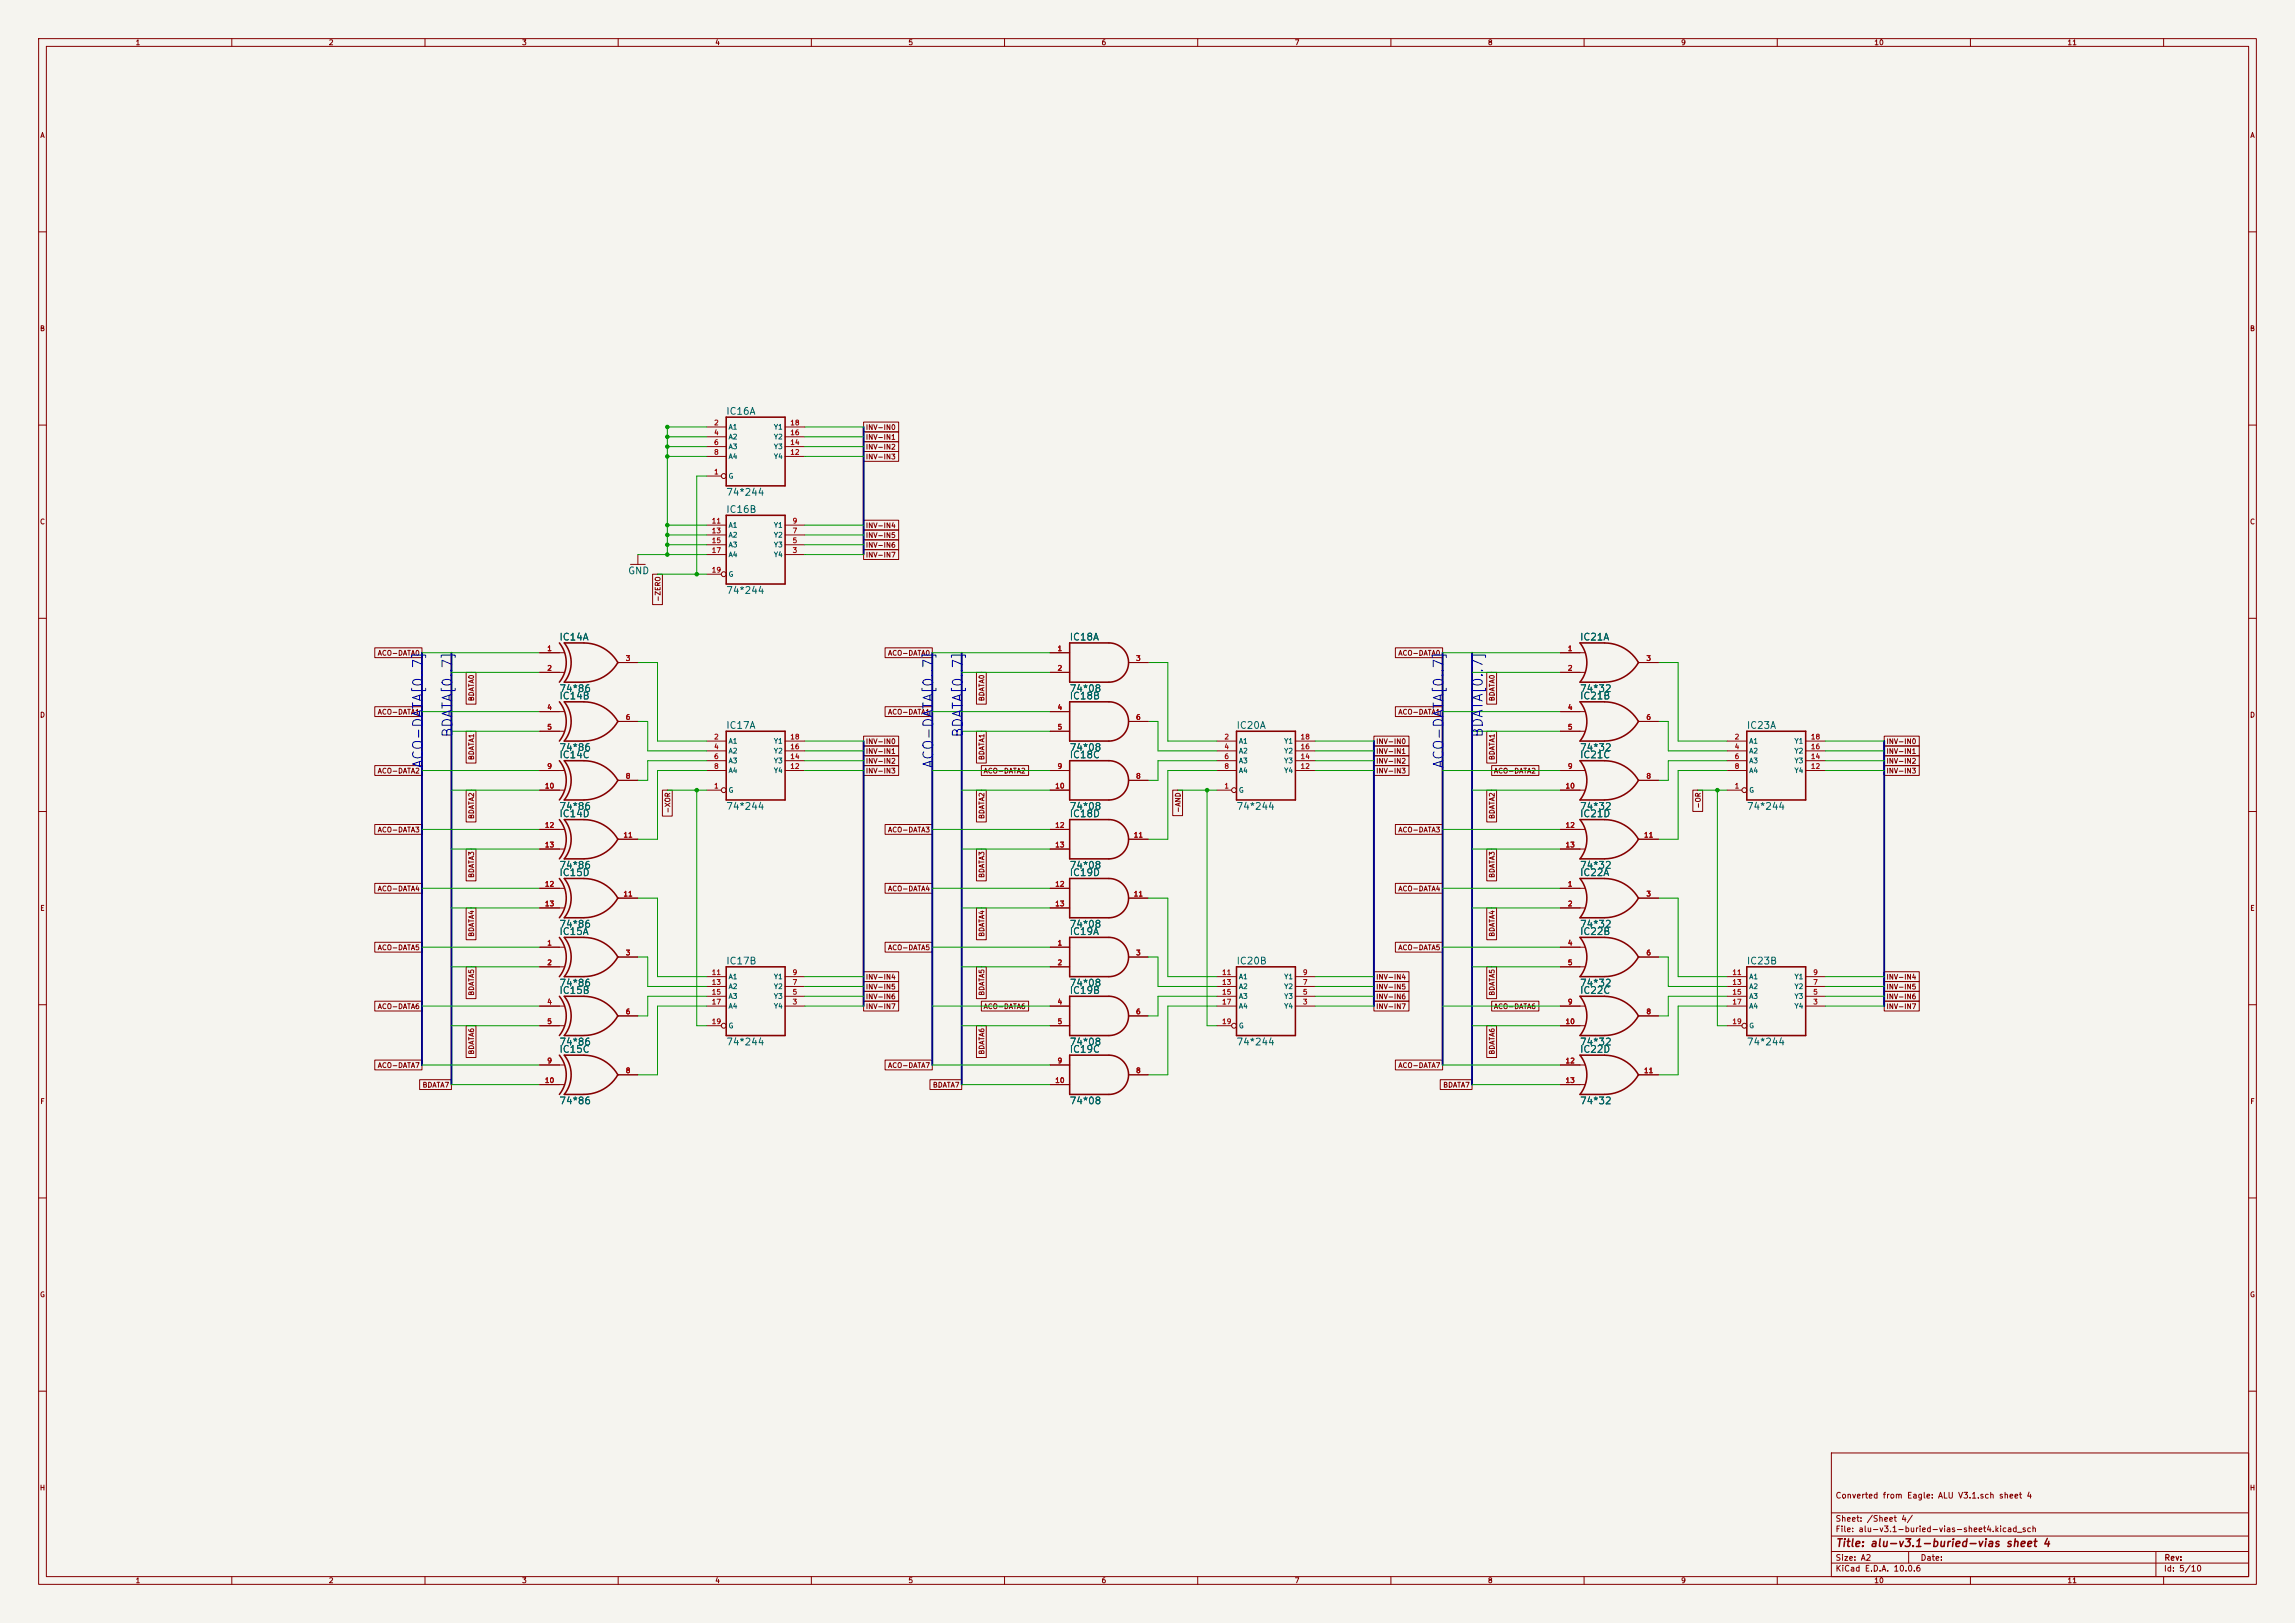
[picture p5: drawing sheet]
<svg xmlns="http://www.w3.org/2000/svg" width="594mm" height="420mm" viewBox="0 0 594 420" stroke-linecap="round" stroke-linejoin="round" font-family="sans-serif">
<defs><g id="words">
<g font-size="2.5" fill="#0000c2">
<text x="117.7" y="191.1" transform="rotate(-90 117.7 191.1)">BDATA[0..7]</text>
<text x="249.8" y="191.1" transform="rotate(-90 249.8 191.1)">BDATA[0..7]</text>
<text x="384.4" y="191.1" transform="rotate(-90 384.4 191.1)">BDATA[0..7]</text>
<text x="110.1" y="199" transform="rotate(-90 110.1 199)">ACO-DATA[0..7]</text>
<text x="242.2" y="199" transform="rotate(-90 242.2 199)">ACO-DATA[0..7]</text>
<text x="374.3" y="199" transform="rotate(-90 374.3 199)">ACO-DATA[0..7]</text>
</g>
<text font-size="2" fill="#840000" x="475" y="400.8">Title: alu-v3.1-buried-vias sheet 4</text>
<g font-size="1.8" fill="#006464">
<text x="187.8" y="107.8">IC16A</text>
<text x="187.8" y="128.7">74*244</text>
<text x="187.8" y="133.2">IC16B</text>
<text x="162.4" y="149">GND</text>
<text x="187.8" y="154.1">74*244</text>
<text x="144.6" y="166.2">IC14A</text>
<text x="276.7" y="166.2">IC18A</text>
<text x="408.8" y="166.2">IC21A</text>
<text x="144.6" y="179.5">74*86</text>
<text x="276.7" y="179.5">74*08</text>
<text x="408.8" y="179.5">74*32</text>
<text x="144.6" y="181.4">IC14B</text>
<text x="276.7" y="181.4">IC18B</text>
<text x="408.8" y="181.4">IC21B</text>
<text x="187.8" y="189">IC17A</text>
<text x="319.9" y="189">IC20A</text>
<text x="452" y="189">IC23A</text>
<text x="144.6" y="196.7">IC14C</text>
<text x="144.6" y="194.7">74*86</text>
<text x="276.7" y="194.7">74*08</text>
<text x="276.7" y="196.7">IC18C</text>
<text x="408.8" y="196.7">IC21C</text>
<text x="408.8" y="194.7">74*32</text>
<text x="144.6" y="210">74*86</text>
<text x="187.8" y="210">74*244</text>
<text x="276.7" y="210">74*08</text>
<text x="319.9" y="210">74*244</text>
<text x="408.8" y="210">74*32</text>
<text x="452" y="210">74*244</text>
<text x="144.6" y="211.9">IC14D</text>
<text x="276.7" y="211.9">IC18D</text>
<text x="408.8" y="211.9">IC21D</text>
<text x="144.6" y="225.2">74*86</text>
<text x="144.6" y="227.1">IC15D</text>
<text x="276.7" y="227.1">IC19D</text>
<text x="276.7" y="225.2">74*08</text>
<text x="408.8" y="227.1">IC22A</text>
<text x="408.8" y="225.2">74*32</text>
<text x="144.6" y="240.5">74*86</text>
<text x="144.6" y="242.4">IC15A</text>
<text x="276.7" y="242.4">IC19A</text>
<text x="276.7" y="240.5">74*08</text>
<text x="408.8" y="242.4">IC22B</text>
<text x="408.8" y="240.5">74*32</text>
<text x="187.8" y="250">IC17B</text>
<text x="319.9" y="250">IC20B</text>
<text x="452" y="250">IC23B</text>
<text x="144.6" y="255.7">74*86</text>
<text x="144.6" y="257.6">IC15B</text>
<text x="276.7" y="255.7">74*08</text>
<text x="276.7" y="257.6">IC19B</text>
<text x="408.8" y="255.7">74*32</text>
<text x="408.8" y="257.6">IC22C</text>
<text x="144.6" y="270.9">74*86</text>
<text x="144.6" y="272.9">IC15C</text>
<text x="187.8" y="270.9">74*244</text>
<text x="276.7" y="272.9">IC19C</text>
<text x="276.7" y="270.9">74*08</text>
<text x="319.9" y="270.9">74*244</text>
<text x="408.8" y="272.9">IC22D</text>
<text x="408.8" y="270.9">74*32</text>
<text x="452" y="270.9">74*244</text>
<text x="144.6" y="286.2">74*86</text>
<text x="276.7" y="286.2">74*08</text>
<text x="408.8" y="286.2">74*32</text>
</g>
<g font-size="1.5" fill="#840000">
<text x="475" y="388.1">Converted from Eagle: ALU V3.1.sch sheet 4</text>
<text x="475" y="394.1">Sheet: /Sheet 4/</text>
<text x="475" y="396.8">File: alu-v3.1-buried-vias-sheet4.kicad_sch</text>
<text x="475" y="407">KiCad E.D.A. 10.0.6</text>
<text x="475" y="404.2">Size: A2</text>
<text x="497" y="404.2">Date:</text>
<text x="560" y="407">Id: 5/10</text>
<text x="560.1" y="404.2">Rev:</text>
</g>
<g font-size="1.3" fill="#840000">
<text x="35" y="12">1</text>
<text x="85" y="12">2</text>
<text x="135" y="12">3</text>
<text x="185" y="12">4</text>
<text x="235" y="12">5</text>
<text x="285" y="12">6</text>
<text x="335" y="12">7</text>
<text x="385" y="12">8</text>
<text x="435" y="12">9</text>
<text x="485" y="12">10</text>
<text x="535" y="12">11</text>
<text x="10.3" y="36">A</text>
<text x="582.3" y="36">A</text>
<text x="10.2" y="86">B</text>
<text x="582.2" y="86">B</text>
<text x="224" y="111.5">INV-IN0</text>
<text x="224" y="114.1">INV-IN1</text>
<text x="224" y="116.6">INV-IN2</text>
<text x="224" y="119.2">INV-IN3</text>
<text x="10.2" y="136">C</text>
<text x="224" y="136.9">INV-IN4</text>
<text x="582.2" y="136">C</text>
<text x="224" y="142">INV-IN6</text>
<text x="224" y="139.5">INV-IN5</text>
<text x="224" y="144.6">INV-IN7</text>
<text x="171.2" y="155.8" transform="rotate(-90 171.2 155.8)">-ZERO</text>
<text x="97.6" y="170">ACO-DATA0</text>
<text x="229.7" y="170">ACO-DATA0</text>
<text x="361.8" y="170">ACO-DATA0</text>
<text x="10.2" y="186">D</text>
<text x="97.6" y="185.2">ACO-DATA1</text>
<text x="123" y="181.6" transform="rotate(-90 123 181.6)">BDATA0</text>
<text x="229.7" y="185.2">ACO-DATA1</text>
<text x="255.1" y="181.6" transform="rotate(-90 255.1 181.6)">BDATA0</text>
<text x="361.8" y="185.2">ACO-DATA1</text>
<text x="387.1" y="181.6" transform="rotate(-90 387.1 181.6)">BDATA0</text>
<text x="582.2" y="186">D</text>
<text x="123" y="196.8" transform="rotate(-90 123 196.8)">BDATA1</text>
<text x="224" y="197.9">INV-IN2</text>
<text x="224" y="195.4">INV-IN1</text>
<text x="224" y="192.8">INV-IN0</text>
<text x="255.1" y="196.8" transform="rotate(-90 255.1 196.8)">BDATA1</text>
<text x="356" y="197.9">INV-IN2</text>
<text x="356" y="192.8">INV-IN0</text>
<text x="356" y="195.4">INV-IN1</text>
<text x="387.1" y="196.8" transform="rotate(-90 387.1 196.8)">BDATA1</text>
<text x="488.1" y="197.9">INV-IN2</text>
<text x="488.1" y="192.8">INV-IN0</text>
<text x="488.1" y="195.4">INV-IN1</text>
<text x="97.6" y="200.4">ACO-DATA2</text>
<text x="224" y="200.4">INV-IN3</text>
<text x="254.4" y="200.4">ACO-DATA2</text>
<text x="356" y="200.4">INV-IN3</text>
<text x="386.5" y="200.4">ACO-DATA2</text>
<text x="488.1" y="200.4">INV-IN3</text>
<text x="440.5" y="209.3" transform="rotate(-90 440.5 209.3)">-OR</text>
<text x="97.6" y="215.7">ACO-DATA3</text>
<text x="123" y="212.1" transform="rotate(-90 123 212.1)">BDATA2</text>
<text x="173.8" y="210.6" transform="rotate(-90 173.8 210.6)">-XOR</text>
<text x="229.7" y="215.7">ACO-DATA3</text>
<text x="255.1" y="212.1" transform="rotate(-90 255.1 212.1)">BDATA2</text>
<text x="305.9" y="210.4" transform="rotate(-90 305.9 210.4)">-AND</text>
<text x="361.8" y="215.7">ACO-DATA3</text>
<text x="387.1" y="212.1" transform="rotate(-90 387.1 212.1)">BDATA2</text>
<text x="123" y="227.3" transform="rotate(-90 123 227.3)">BDATA3</text>
<text x="255.1" y="227.3" transform="rotate(-90 255.1 227.3)">BDATA3</text>
<text x="387.1" y="227.3" transform="rotate(-90 387.1 227.3)">BDATA3</text>
<text x="97.6" y="230.9">ACO-DATA4</text>
<text x="229.7" y="230.9">ACO-DATA4</text>
<text x="361.8" y="230.9">ACO-DATA4</text>
<text x="10.3" y="236">E</text>
<text x="582.3" y="236">E</text>
<text x="123" y="242.5" transform="rotate(-90 123 242.5)">BDATA4</text>
<text x="255.1" y="242.5" transform="rotate(-90 255.1 242.5)">BDATA4</text>
<text x="387.1" y="242.5" transform="rotate(-90 387.1 242.5)">BDATA4</text>
<text x="97.6" y="246.2">ACO-DATA5</text>
<text x="229.7" y="246.2">ACO-DATA5</text>
<text x="361.8" y="246.2">ACO-DATA5</text>
<text x="123" y="257.8" transform="rotate(-90 123 257.8)">BDATA5</text>
<text x="224" y="253.8">INV-IN4</text>
<text x="224" y="256.3">INV-IN5</text>
<text x="255.1" y="257.8" transform="rotate(-90 255.1 257.8)">BDATA5</text>
<text x="356" y="256.3">INV-IN5</text>
<text x="356" y="253.8">INV-IN4</text>
<text x="387.1" y="257.8" transform="rotate(-90 387.1 257.8)">BDATA5</text>
<text x="488.1" y="253.8">INV-IN4</text>
<text x="488.1" y="256.3">INV-IN5</text>
<text x="97.6" y="261.4">ACO-DATA6</text>
<text x="224" y="261.4">INV-IN7</text>
<text x="224" y="258.9">INV-IN6</text>
<text x="254.4" y="261.4">ACO-DATA6</text>
<text x="356" y="258.9">INV-IN6</text>
<text x="356" y="261.4">INV-IN7</text>
<text x="386.5" y="261.4">ACO-DATA6</text>
<text x="488.1" y="258.9">INV-IN6</text>
<text x="488.1" y="261.4">INV-IN7</text>
<text x="123" y="273" transform="rotate(-90 123 273)">BDATA6</text>
<text x="255.1" y="273" transform="rotate(-90 255.1 273)">BDATA6</text>
<text x="387.1" y="273" transform="rotate(-90 387.1 273)">BDATA6</text>
<text x="97.6" y="276.6">ACO-DATA7</text>
<text x="109.2" y="281.7">BDATA7</text>
<text x="229.7" y="276.6">ACO-DATA7</text>
<text x="241.3" y="281.7">BDATA7</text>
<text x="361.8" y="276.6">ACO-DATA7</text>
<text x="373.4" y="281.7">BDATA7</text>
<text x="10.3" y="286">F</text>
<text x="582.3" y="286">F</text>
<text x="10.2" y="336">G</text>
<text x="582.2" y="336">G</text>
<text x="10.2" y="386">H</text>
<text x="582.2" y="386">H</text>
<text x="35" y="410">1</text>
<text x="85" y="410">2</text>
<text x="135" y="410">3</text>
<text x="185" y="410">4</text>
<text x="235" y="410">5</text>
<text x="285" y="410">6</text>
<text x="335" y="410">7</text>
<text x="385" y="410">8</text>
<text x="435" y="410">9</text>
<text x="485" y="410">10</text>
<text x="535" y="410">11</text>
</g>
<g font-size="1.3" fill="#a90000">
<text x="184.7" y="110.4">2</text>
<text x="184.7" y="112.9">4</text>
<text x="204.4" y="112.9">16</text>
<text x="204.4" y="110.4">18</text>
<text x="184.7" y="115.4">6</text>
<text x="184.7" y="118">8</text>
<text x="204.4" y="118">12</text>
<text x="204.4" y="115.4">14</text>
<text x="184.7" y="123.1">1</text>
<text x="184.1" y="135.8">11</text>
<text x="205" y="135.8">9</text>
<text x="184.1" y="138.3">13</text>
<text x="184.1" y="140.8">15</text>
<text x="184.1" y="143.4">17</text>
<text x="205" y="143.4">3</text>
<text x="205" y="140.8">5</text>
<text x="205" y="138.3">7</text>
<text x="184.1" y="148.5">19</text>
<text x="141.5" y="168.8">1</text>
<text x="141.5" y="173.9">2</text>
<text x="161.8" y="171.3">3</text>
<text x="273.6" y="168.8">1</text>
<text x="273.6" y="173.9">2</text>
<text x="293.9" y="171.3">3</text>
<text x="405.7" y="168.8">1</text>
<text x="405.7" y="173.9">2</text>
<text x="426" y="171.3">3</text>
<text x="141.5" y="184">4</text>
<text x="273.6" y="184">4</text>
<text x="405.7" y="184">4</text>
<text x="141.5" y="189.1">5</text>
<text x="161.8" y="186.6">6</text>
<text x="184.7" y="191.6">2</text>
<text x="204.4" y="191.6">18</text>
<text x="273.6" y="189.1">5</text>
<text x="293.9" y="186.6">6</text>
<text x="316.8" y="191.6">2</text>
<text x="336.5" y="191.6">18</text>
<text x="405.7" y="189.1">5</text>
<text x="426" y="186.6">6</text>
<text x="448.8" y="191.6">2</text>
<text x="468.6" y="191.6">18</text>
<text x="184.7" y="194.2">4</text>
<text x="184.7" y="196.7">6</text>
<text x="204.4" y="196.7">14</text>
<text x="204.4" y="194.2">16</text>
<text x="316.8" y="194.2">4</text>
<text x="316.8" y="196.7">6</text>
<text x="336.5" y="196.7">14</text>
<text x="336.5" y="194.2">16</text>
<text x="448.8" y="194.2">4</text>
<text x="448.8" y="196.7">6</text>
<text x="468.6" y="196.7">14</text>
<text x="468.6" y="194.2">16</text>
<text x="141.5" y="199.3">9</text>
<text x="161.8" y="201.8">8</text>
<text x="184.7" y="199.3">8</text>
<text x="204.4" y="199.3">12</text>
<text x="273.6" y="199.3">9</text>
<text x="293.9" y="201.8">8</text>
<text x="316.8" y="199.3">8</text>
<text x="336.5" y="199.3">12</text>
<text x="405.7" y="199.3">9</text>
<text x="426" y="201.8">8</text>
<text x="448.8" y="199.3">8</text>
<text x="468.6" y="199.3">12</text>
<text x="140.9" y="204.3">10</text>
<text x="184.7" y="204.3">1</text>
<text x="273" y="204.3">10</text>
<text x="316.8" y="204.3">1</text>
<text x="405.1" y="204.3">10</text>
<text x="448.8" y="204.3">1</text>
<text x="140.9" y="214.5">12</text>
<text x="273" y="214.5">12</text>
<text x="405.1" y="214.5">12</text>
<text x="140.9" y="219.6">13</text>
<text x="161.2" y="217">11</text>
<text x="273" y="219.6">13</text>
<text x="293.3" y="217">11</text>
<text x="405.1" y="219.6">13</text>
<text x="425.4" y="217">11</text>
<text x="140.9" y="229.7">12</text>
<text x="161.2" y="232.3">11</text>
<text x="273" y="229.7">12</text>
<text x="293.3" y="232.3">11</text>
<text x="405.7" y="229.7">1</text>
<text x="426" y="232.3">3</text>
<text x="140.9" y="234.8">13</text>
<text x="273" y="234.8">13</text>
<text x="405.7" y="234.8">2</text>
<text x="141.5" y="245">1</text>
<text x="273.6" y="245">1</text>
<text x="405.7" y="245">4</text>
<text x="141.5" y="250.1">2</text>
<text x="161.8" y="247.5">3</text>
<text x="273.6" y="250.1">2</text>
<text x="293.9" y="247.5">3</text>
<text x="405.7" y="250.1">5</text>
<text x="426" y="247.5">6</text>
<text x="184.1" y="252.6">11</text>
<text x="184.1" y="255.1">13</text>
<text x="184.1" y="257.7">15</text>
<text x="205" y="257.7">5</text>
<text x="205" y="255.1">7</text>
<text x="205" y="252.6">9</text>
<text x="316.2" y="252.6">11</text>
<text x="316.2" y="255.1">13</text>
<text x="316.2" y="257.7">15</text>
<text x="337.1" y="257.7">5</text>
<text x="337.1" y="255.1">7</text>
<text x="337.1" y="252.6">9</text>
<text x="448.2" y="252.6">11</text>
<text x="448.2" y="255.1">13</text>
<text x="448.2" y="257.7">15</text>
<text x="469.2" y="257.7">5</text>
<text x="469.2" y="255.1">7</text>
<text x="469.2" y="252.6">9</text>
<text x="141.5" y="260.2">4</text>
<text x="161.8" y="262.8">6</text>
<text x="184.1" y="260.2">17</text>
<text x="205" y="260.2">3</text>
<text x="273.6" y="260.2">4</text>
<text x="293.9" y="262.8">6</text>
<text x="316.2" y="260.2">17</text>
<text x="337.1" y="260.2">3</text>
<text x="405.7" y="260.2">9</text>
<text x="426" y="262.8">8</text>
<text x="448.2" y="260.2">17</text>
<text x="469.2" y="260.2">3</text>
<text x="141.5" y="265.3">5</text>
<text x="184.1" y="265.3">19</text>
<text x="273.6" y="265.3">5</text>
<text x="316.2" y="265.3">19</text>
<text x="405.1" y="265.3">10</text>
<text x="448.2" y="265.3">19</text>
<text x="141.5" y="275.5">9</text>
<text x="273.6" y="275.5">9</text>
<text x="405.1" y="275.5">12</text>
<text x="140.9" y="280.5">10</text>
<text x="161.8" y="278">8</text>
<text x="273" y="280.5">10</text>
<text x="293.9" y="278">8</text>
<text x="405.1" y="280.5">13</text>
<text x="425.4" y="278">11</text>
</g>
<g font-size="1.3" fill="#006464">
<text x="188.4" y="111.5">A1</text>
<text x="188.4" y="114">A2</text>
<text x="200.2" y="114">Y2</text>
<text x="200.2" y="111.5">Y1</text>
<text x="188.4" y="116.5">A3</text>
<text x="188.4" y="119.1">A4</text>
<text x="200.2" y="119.1">Y4</text>
<text x="200.2" y="116.5">Y3</text>
<text x="188.4" y="124.2">G</text>
<text x="188.4" y="136.9">A1</text>
<text x="200.2" y="136.9">Y1</text>
<text x="188.4" y="139.4">A2</text>
<text x="188.4" y="141.9">A3</text>
<text x="200.2" y="141.9">Y3</text>
<text x="200.2" y="139.4">Y2</text>
<text x="188.4" y="144.5">A4</text>
<text x="188.4" y="149.6">G</text>
<text x="200.2" y="144.5">Y4</text>
<text x="188.4" y="192.7">A1</text>
<text x="188.4" y="195.3">A2</text>
<text x="188.4" y="197.8">A3</text>
<text x="200.2" y="197.8">Y3</text>
<text x="200.2" y="195.3">Y2</text>
<text x="200.2" y="192.7">Y1</text>
<text x="320.5" y="192.7">A1</text>
<text x="320.5" y="195.3">A2</text>
<text x="320.5" y="197.8">A3</text>
<text x="332.2" y="197.8">Y3</text>
<text x="332.2" y="195.3">Y2</text>
<text x="332.2" y="192.7">Y1</text>
<text x="452.6" y="192.7">A1</text>
<text x="452.6" y="195.3">A2</text>
<text x="452.6" y="197.8">A3</text>
<text x="464.3" y="197.8">Y3</text>
<text x="464.3" y="195.3">Y2</text>
<text x="464.3" y="192.7">Y1</text>
<text x="188.4" y="200.4">A4</text>
<text x="200.2" y="200.4">Y4</text>
<text x="320.5" y="200.4">A4</text>
<text x="332.2" y="200.4">Y4</text>
<text x="452.6" y="200.4">A4</text>
<text x="464.3" y="200.4">Y4</text>
<text x="188.4" y="205.4">G</text>
<text x="320.5" y="205.4">G</text>
<text x="452.6" y="205.4">G</text>
<text x="188.4" y="253.7">A1</text>
<text x="188.4" y="256.2">A2</text>
<text x="200.2" y="256.2">Y2</text>
<text x="200.2" y="253.7">Y1</text>
<text x="320.5" y="253.7">A1</text>
<text x="320.5" y="256.2">A2</text>
<text x="332.2" y="256.2">Y2</text>
<text x="332.2" y="253.7">Y1</text>
<text x="452.6" y="253.7">A1</text>
<text x="452.6" y="256.2">A2</text>
<text x="464.3" y="256.2">Y2</text>
<text x="464.3" y="253.7">Y1</text>
<text x="188.4" y="258.8">A3</text>
<text x="188.4" y="261.3">A4</text>
<text x="200.2" y="261.3">Y4</text>
<text x="200.2" y="258.8">Y3</text>
<text x="320.5" y="258.8">A3</text>
<text x="320.5" y="261.3">A4</text>
<text x="332.2" y="261.3">Y4</text>
<text x="332.2" y="258.8">Y3</text>
<text x="452.6" y="258.8">A3</text>
<text x="452.6" y="261.3">A4</text>
<text x="464.3" y="261.3">Y4</text>
<text x="464.3" y="258.8">Y3</text>
<text x="188.4" y="266.4">G</text>
<text x="320.5" y="266.4">G</text>
<text x="452.6" y="266.4">G</text>
</g>
</g></defs>
<path d="M0 0h594v420h-594z" fill="#f5f4ef" stroke="#f5f4ef" stroke-width=".26"/>
<g fill="none" stroke="#840000" stroke-width=".26">
<path d="M10 10h574v400h-574zM12 12h570v396h-570zM60 10v2M110 10v2M160 10v2M210 10v2M260 10v2M310 10v2M360 10v2M410 10v2M460 10v2M510 10v2"/>
<path d="M560 10v2M10 60h2M582 60h2M10 110h2M182.9 110.5h5.1M182.9 113h5.1M182.9 115.6h5.1M182.9 118.1h5.1M203.2 110.5h5.1M203.2 113h5.1M203.2 115.6h5.1M203.2 118.1h5.1"/>
<path d="M223.5 109.2h9.1v2.6h-9.1zM223.5 111.8h9.1v2.5h-9.1zM223.5 114.3h9.1v2.5h-9.1zM223.5 116.8h9.1v2.6h-9.1zM582 110h2M182.9 123.2h3.8M182.9 138.4h5.1M182.9 135.9h5.1M203.2 138.4h5.1M203.2 135.9h5.1M223.5 139.7h9.1v2.5h-9.1zM223.5 137.2h9.1v2.5h-9.1z"/>
<path d="M223.5 134.6h9.1v2.6h-9.1zM163.2 146.1h3.8M165.1 143.5v2.6M168.9 148.6h2.6v7.9h-2.6zM182.9 143.5h5.1M182.9 141h5.1M182.9 148.6h3.8M203.2 143.5h5.1M203.2 141h5.1M223.5 142.2h9.1v2.6h-9.1zM10 160h2M97 167.6h12.2v2.6h-12.2z"/>
<path d="M120.6 174h2.6v8.2h-2.6zM139.7 168.9h6.3M139.7 174h6.3M160 171.5h5.1M229.1 167.6h12.2v2.6h-12.2zM252.7 174h2.6v8.2h-2.6zM271.8 168.9h5.1M271.8 174h5.1M292.1 171.5h5.1M361.2 167.6h12.2v2.6h-12.2zM384.8 174h2.6v8.2h-2.6zM403.9 168.9h6.3"/>
<path d="M403.9 174h6.3M424.2 171.5h5.1M582 160h2M97 198.1h12.2v2.6h-12.2zM97 182.9h12.2v2.5h-12.2zM120.6 189.2h2.6v8.3h-2.6zM139.7 184.2h6.3M139.7 189.2h6.3M139.7 199.4h6.3M160 186.7h5.1M182.9 191.8h5.1M182.9 194.3h5.1"/>
<path d="M182.9 196.9h5.1M182.9 199.4h5.1M203.2 191.8h5.1M203.2 194.3h5.1M203.2 196.9h5.1M203.2 199.4h5.1M223.5 198.1h9.1v2.6h-9.1zM223.5 195.6h9.1v2.5h-9.1zM223.5 193h9.1v2.6h-9.1zM223.5 190.5h9.1v2.5h-9.1zM229.1 182.9h12.2v2.5h-12.2zM252.7 189.2h2.6v8.3h-2.6z"/>
<path d="M254 198.1h12.2v2.6h-12.2zM271.8 184.2h5.1M271.8 189.2h5.1M271.8 199.4h5.1M292.1 186.7h5.1M315 191.8h5M315 194.3h5M315 196.9h5M315 199.4h5M335.3 191.8h5.1M335.3 194.3h5.1M335.3 196.9h5.1"/>
<path d="M335.3 199.4h5.1M355.6 195.6h9.1v2.5h-9.1zM355.6 198.1h9.1v2.6h-9.1zM355.6 190.5h9.1v2.5h-9.1zM355.6 193h9.1v2.6h-9.1zM361.2 182.9h12.2v2.5h-12.2zM384.8 189.2h2.6v8.3h-2.6zM386.1 198.1h12.2v2.6h-12.2zM403.9 184.2h6.3M403.9 189.2h6.3M403.9 199.4h6.3M424.2 186.7h5.1"/>
<path d="M447 191.8h5.1M447 194.3h5.1M447 196.9h5.1M447 199.4h5.1M467.4 191.8h5M467.4 194.3h5M467.4 196.9h5M467.4 199.4h5M487.7 195.6h9.1v2.5h-9.1zM487.7 190.5h9.1v2.5h-9.1zM487.7 193h9.1v2.6h-9.1zM487.7 198.1h9.1v2.6h-9.1z"/>
<path d="M10 210h2M97 213.4h12.2v2.5h-12.2zM120.6 219.7h2.6v8.2h-2.6zM120.6 204.5h2.6v8.2h-2.6zM139.7 204.5h6.3M139.7 214.6h6.3M139.7 219.7h6.3M160 201.9h5.1M160 217.2h5.1M171.4 204.5h2.6v6.7h-2.6zM182.9 204.5h3.8M229.1 213.4h12.2v2.5h-12.2z"/>
<path d="M252.7 204.5h2.6v8.2h-2.6zM252.7 219.7h2.6v8.2h-2.6zM271.8 204.5h5.1M271.8 214.6h5.1M271.8 219.7h5.1M292.1 201.9h5.1M292.1 217.2h5.1M303.5 204.5h2.6v6.6h-2.6zM315 204.5h3.8M361.2 213.4h12.2v2.5h-12.2zM384.8 219.7h2.6v8.2h-2.6zM384.8 204.5h2.6v8.2h-2.6z"/>
<path d="M403.9 204.5h6.3M403.9 214.6h6.3M403.9 219.7h6.3M424.2 201.9h5.1M424.2 217.2h5.1M438.1 204.5h2.6v5.5h-2.6zM447 204.5h3.8M582 210h2M97 228.6h12.2v2.5h-12.2zM120.6 235h2.6v8.2h-2.6zM139.7 229.9h6.3M139.7 235h6.3"/>
<path d="M160 232.4h5.1M229.1 228.6h12.2v2.5h-12.2zM252.7 235h2.6v8.2h-2.6zM271.8 229.9h5.1M271.8 235h5.1M292.1 232.4h5.1M361.2 228.6h12.2v2.5h-12.2zM384.8 235h2.6v8.2h-2.6zM403.9 229.9h6.3M403.9 235h6.3M424.2 232.4h5.1M97 259.1h12.2v2.5h-12.2z"/>
<path d="M97 243.8h12.2v2.6h-12.2zM120.6 250.2h2.6v8.2h-2.6zM139.7 245.1h6.3M139.7 250.2h6.3M160 247.7h5.1M182.9 257.8h5.1M182.9 255.3h5.1M182.9 252.7h5.1M203.2 257.8h5.1M203.2 255.3h5.1M203.2 252.7h5.1M223.5 251.5h9.1v2.5h-9.1z"/>
<path d="M223.5 254h9.1v2.5h-9.1zM223.5 259.1h9.1v2.5h-9.1zM223.5 256.5h9.1v2.6h-9.1zM229.1 243.8h12.2v2.6h-12.2zM252.7 250.2h2.6v8.2h-2.6zM254 259.1h12.2v2.5h-12.2zM271.8 245.1h5.1M271.8 250.2h5.1M292.1 247.7h5.1M315 257.8h5M315 255.3h5M315 252.7h5"/>
<path d="M335.3 257.8h5.1M335.3 255.3h5.1M335.3 252.7h5.1M355.6 256.5h9.1v2.6h-9.1zM355.6 254h9.1v2.5h-9.1zM355.6 251.5h9.1v2.5h-9.1zM355.6 259.1h9.1v2.5h-9.1zM361.2 243.8h12.2v2.6h-12.2zM384.8 250.2h2.6v8.2h-2.6zM386.1 259.1h12.2v2.5h-12.2zM403.9 245.1h6.3M403.9 250.2h6.3"/>
<path d="M424.2 247.7h5.1M447 257.8h5.1M447 255.3h5.1M447 252.7h5.1M467.4 257.8h5M467.4 255.3h5M467.4 252.7h5M487.7 251.5h9.1v2.5h-9.1zM487.7 254h9.1v2.5h-9.1zM487.7 256.5h9.1v2.6h-9.1zM487.7 259.1h9.1v2.5h-9.1zM10 260h2"/>
<path d="M97 274.3h12.2v2.6h-12.2zM108.6 279.4h8.2v2.5h-8.2zM120.6 265.4h2.6v8.3h-2.6zM139.7 275.6h6.3M139.7 260.4h6.3M139.7 265.4h6.3M160 278.1h5.1M160 262.9h5.1M182.9 260.4h5.1M182.9 265.4h3.8M203.2 260.4h5.1M229.1 274.3h12.2v2.6h-12.2z"/>
<path d="M240.7 279.4h8.2v2.5h-8.2zM252.7 265.4h2.6v8.3h-2.6zM271.8 275.6h5.1M271.8 260.4h5.1M271.8 265.4h5.1M292.1 278.1h5.1M292.1 262.9h5.1M315 260.4h5M315 265.4h3.8M335.3 260.4h5.1M361.2 274.3h12.2v2.6h-12.2zM372.8 279.4h8.2v2.5h-8.2z"/>
<path d="M384.8 265.4h2.6v8.3h-2.6zM403.9 275.6h6.3M403.9 260.4h6.3M403.9 265.4h6.3M424.2 278.1h5.1M424.2 262.9h5.1M447 260.4h5.1M447 265.4h3.8M467.4 260.4h5M582 260h2M139.7 280.7h6.3M271.8 280.7h5.1"/>
<path d="M403.9 280.7h6.3M10 310h2M582 310h2M10 360h2M474 376h108v32h-108zM582 360h2M474 397.5h108M474 391.5h108M60 408v2M110 408v2M160 408v2M210 408v2"/>
<path d="M260 408v2M310 408v2M360 408v2M410 408v2M460 408v2M474 404.5h108M474 401.5h108M494 401.5v3M510 408v2M558 401.5v6.5M560 408v2"/>
<circle cx="187.3" cy="123.2" r=".63"/>
<circle cx="187.3" cy="148.6" r=".63"/>
<circle cx="187.3" cy="204.5" r=".63"/>
<circle cx="319.4" cy="204.5" r=".63"/>
<circle cx="451.5" cy="204.5" r=".63"/>
<circle cx="187.3" cy="265.4" r=".63"/>
<circle cx="319.4" cy="265.4" r=".63"/>
<circle cx="451.5" cy="265.4" r=".63"/>
</g>
<g fill="none" stroke="#840000" stroke-width=".41">
<path d="M188 108h15.2v17.7h-15.2zM188 133.4h15.2v17.7h-15.2zM144.8 166.4a8.1 8.1 0 0 1 0 10.1M159.9 171.4a10.2 10.2 0 0 1-8.8 5.1h-5.1a8.1 8.1 0 0 0 0-10.1h5.1a10.2 10.2 0 0 1 8.8 5.1M276.9 166.4h10.1a5.1 5.1 0 0 1 5.1 5.1 5.1 5.1 0 0 1-5.1 5h-10.1zM424.1 171.4a10.2 10.2 0 0 1-8.8 5.1h-6.4a8.1 8.1 0 0 0 0-10.1h6.4a10.2 10.2 0 0 1 8.8 5.1M144.8 196.9a8.1 8.1 0 0 1 0 10.1M144.8 181.6a8.1 8.1 0 0 1 0 10.2M159.9 186.6a10.2 10.2 0 0 1-8.8 5.2h-5.1a8.1 8.1 0 0 0 0-10.2h5.1a10.2 10.2 0 0 1 8.8 5.1M188 189.2h15.2v17.8h-15.2zM276.9 181.6h10.1a5.1 5.1 0 0 1 5.1 5.1 5.1 5.1 0 0 1-5.1 5.1h-10.1zM276.9 196.9h10.1a5.1 5.1 0 0 1 5.1 5 5.1 5.1 0 0 1-5.1 5.1h-10.1z"/>
<path d="M320 189.2h15.3v17.8h-15.3zM424.1 186.6a10.2 10.2 0 0 1-8.8 5.2h-6.4a8.1 8.1 0 0 0 0-10.2h6.4a10.2 10.2 0 0 1 8.8 5.1M452.1 189.2h15.3v17.8h-15.3zM144.8 212.1a8.1 8.1 0 0 1 0 10.2M159.9 217.1a10.2 10.2 0 0 1-8.8 5.2h-5.1a8.1 8.1 0 0 0 0-10.2h5.1a10.2 10.2 0 0 1 8.8 5.1M159.9 201.9a10.2 10.2 0 0 1-8.8 5.1h-5.1a8.1 8.1 0 0 0 0-10.1h5.1a10.2 10.2 0 0 1 8.8 5.1M276.9 212.1h10.1a5.1 5.1 0 0 1 5.1 5.1 5.1 5.1 0 0 1-5.1 5.1h-10.1zM424.1 201.9a10.2 10.2 0 0 1-8.8 5.1h-6.4a8.1 8.1 0 0 0 0-10.1h6.4a10.2 10.2 0 0 1 8.8 5.1M424.1 217.1a10.2 10.2 0 0 1-8.8 5.2h-6.4a8.1 8.1 0 0 0 0-10.2h6.4a10.2 10.2 0 0 1 8.8 5.1M144.8 227.3a8.1 8.1 0 0 1 0 10.2M159.9 232.4a10.2 10.2 0 0 1-8.8 5.1h-5.1a8.1 8.1 0 0 0 0-10.2h5.1a10.2 10.2 0 0 1 8.8 5.2M276.9 227.3h10.1a5.1 5.1 0 0 1 5.1 5.1 5.1 5.1 0 0 1-5.1 5.1h-10.1z"/>
<path d="M424.1 232.4a10.2 10.2 0 0 1-8.8 5.1h-6.4a8.1 8.1 0 0 0 0-10.2h6.4a10.2 10.2 0 0 1 8.8 5.2M144.8 242.6a8.1 8.1 0 0 1 0 10.1M144.8 257.8a8.1 8.1 0 0 1 0 10.2M151.1 257.8h-5.1a8.1 8.1 0 0 1 0 10.2h5.1a10.2 10.2 0 0 0 8.8-5.2M151.2 257.8a10.1 10.1 0 0 1 8.7 5.1M159.9 247.6a10.2 10.2 0 0 1-8.8 5.1h-5.1a8.1 8.1 0 0 0 0-10.1h5.1a10.2 10.2 0 0 1 8.8 5.1M188 250.2h15.2v17.8h-15.2zM276.9 242.6h10.1a5.1 5.1 0 0 1 5.1 5.1 5.1 5.1 0 0 1-5.1 5h-10.1zM276.9 257.8h10.1a5.1 5.1 0 0 1 5.1 5.1 5.1 5.1 0 0 1-5.1 5.1h-10.1zM320 250.2h15.3v17.8h-15.3zM415.3 257.8h-6.4a8.1 8.1 0 0 1 0 10.2h6.4a10.2 10.2 0 0 0 8.8-5.2M415.3 257.8a10.1 10.1 0 0 1 8.8 5.1"/>
<path d="M424.1 247.6a10.2 10.2 0 0 1-8.8 5.1h-6.4a8.1 8.1 0 0 0 0-10.1h6.4a10.2 10.2 0 0 1 8.8 5.1M452.1 250.2h15.3v17.8h-15.3zM144.8 273.1a8.1 8.1 0 0 1 0 10.1M159.9 278.1a10.2 10.2 0 0 1-8.8 5.1h-5.1a8.1 8.1 0 0 0 0-10.1h5.1a10.2 10.2 0 0 1 8.8 5.1M276.9 273.1h10.1a5.1 5.1 0 0 1 5.1 5 5.1 5.1 0 0 1-5.1 5.1h-10.1zM424.1 278.1a10.2 10.2 0 0 1-8.8 5.1h-6.4a8.1 8.1 0 0 0 0-10.1h6.4a10.2 10.2 0 0 1 8.8 5.1"/>
</g>
<path d="M223.5 110.5v33M109.2 168.9v106.7M116.8 168.9v111.8M241.3 168.9v106.7M248.9 168.9v111.8M373.4 168.9v106.7M381 168.9v111.8M223.5 191.8v68.6M355.6 191.8v68.6M487.7 191.8v68.6" fill="none" stroke="#000084" stroke-width=".5"/>
<g fill="none" stroke="#009600" stroke-width=".26">
<path d="M172.7 118.1h10.2M172.7 115.6h10.2M172.7 113h10.2M182.9 110.5h-10.2v33M208.3 118.1h15.2M208.3 115.6h15.2M208.3 110.5h15.2M208.3 113h15.2M172.7 135.9h10.2M172.7 138.4h10.2M182.9 123.2h-2.6v25.4M208.3 135.9h15.2"/>
<path d="M208.3 138.4h15.2M165.1 143.5h17.8M170.2 148.6h12.7M172.7 141h10.2M208.3 143.5h15.2M208.3 141h15.2M109.2 168.9h30.5M116.8 174h22.9M165.1 171.5h5.1v20.3h12.7M241.3 168.9h30.5M248.9 174h22.9M297.2 171.5h5.1v20.3h12.7"/>
<path d="M373.4 168.9h30.5M381 174h22.9M429.3 171.5h5v20.3h12.7M109.2 184.2h30.5M109.2 199.4h30.5M116.8 189.2h22.9M165.1 186.7h2.5v7.6h15.3M182.9 199.4h-12.7v17.8h-5.1M182.9 196.9h-15.3v5h-2.5M208.3 191.8h15.2M208.3 199.4h15.2M208.3 194.3h15.2"/>
<path d="M208.3 196.9h15.2M241.3 184.2h30.5M241.3 199.4h30.5M248.9 189.2h22.9M297.2 186.7h2.5v7.6h15.3M315 199.4h-12.7v17.8h-5.1M315 196.9h-15.3v5h-2.5M340.4 191.8h15.2M340.4 199.4h15.2M340.4 194.3h15.2M340.4 196.9h15.2M373.4 184.2h30.5"/>
<path d="M373.4 199.4h30.5M381 189.2h22.9M429.3 186.7h2.5v7.6h15.2M447 199.4h-12.7v17.8h-5M447 196.9h-15.2v5h-2.5M472.4 191.8h15.3M472.4 199.4h15.3M472.4 194.3h15.3M472.4 196.9h15.3M109.2 214.6h30.5M116.8 204.5h22.9M116.8 219.7h22.9"/>
<path d="M172.7 204.5h10.2M180.3 204.5v60.9h2.6M241.3 214.6h30.5M248.9 204.5h22.9M248.9 219.7h22.9M304.8 204.5h10.2M312.4 204.5v60.9h2.6M373.4 214.6h30.5M381 204.5h22.9M381 219.7h22.9M439.4 204.5h7.6M444.5 204.5v60.9h2.5"/>
<path d="M109.2 229.9h30.5M116.8 235h22.9M165.1 232.4h5.1v20.3h12.7M241.3 229.9h30.5M248.9 235h22.9M297.2 232.4h5.1v20.3h12.7M373.4 229.9h30.5M381 235h22.9M429.3 232.4h5v20.3h12.7M109.2 245.1h30.5M116.8 250.2h22.9M165.1 247.7h2.5v7.6h15.3"/>
<path d="M182.9 257.8h-15.3v5.1h-2.5M208.3 252.7h15.2M208.3 255.3h15.2M208.3 257.8h15.2M241.3 245.1h30.5M248.9 250.2h22.9M297.2 247.7h2.5v7.6h15.3M315 257.8h-15.3v5.1h-2.5M340.4 252.7h15.2M340.4 255.3h15.2M340.4 257.8h15.2M373.4 245.1h30.5"/>
<path d="M381 250.2h22.9M429.3 247.7h2.5v7.6h15.2M447 257.8h-15.2v5.1h-2.5M472.4 252.7h15.3M472.4 255.3h15.3M472.4 257.8h15.3M109.2 260.4h30.5M109.2 275.6h30.5M116.8 265.4h22.9M182.9 260.4h-12.7v17.7h-5.1M208.3 260.4h15.2M241.3 260.4h30.5"/>
<path d="M241.3 275.6h30.5M248.9 265.4h22.9M315 260.4h-12.7v17.7h-5.1M340.4 260.4h15.2M373.4 260.4h30.5M373.4 275.6h30.5M381 265.4h22.9M447 260.4h-12.7v17.7h-5M472.4 260.4h15.3M116.8 280.7h22.9M248.9 280.7h22.9M381 280.7h22.9"/>
</g>
<g fill="#009600" stroke="#009600" stroke-width=".26">
<circle cx="444.5" cy="204.5" r=".46"/>
<circle cx="312.4" cy="204.5" r=".46"/>
<circle cx="180.3" cy="204.5" r=".46"/>
<circle cx="172.7" cy="110.5" r=".46"/>
<circle cx="172.7" cy="113" r=".46"/>
<circle cx="172.7" cy="115.6" r=".46"/>
<circle cx="172.7" cy="118.1" r=".46"/>
<circle cx="172.7" cy="138.4" r=".46"/>
<circle cx="172.7" cy="141" r=".46"/>
<circle cx="172.7" cy="143.5" r=".46"/>
<circle cx="180.3" cy="148.6" r=".46"/>
<circle cx="172.7" cy="135.9" r=".46"/>
</g>
<use href="#words"/>
</svg>
